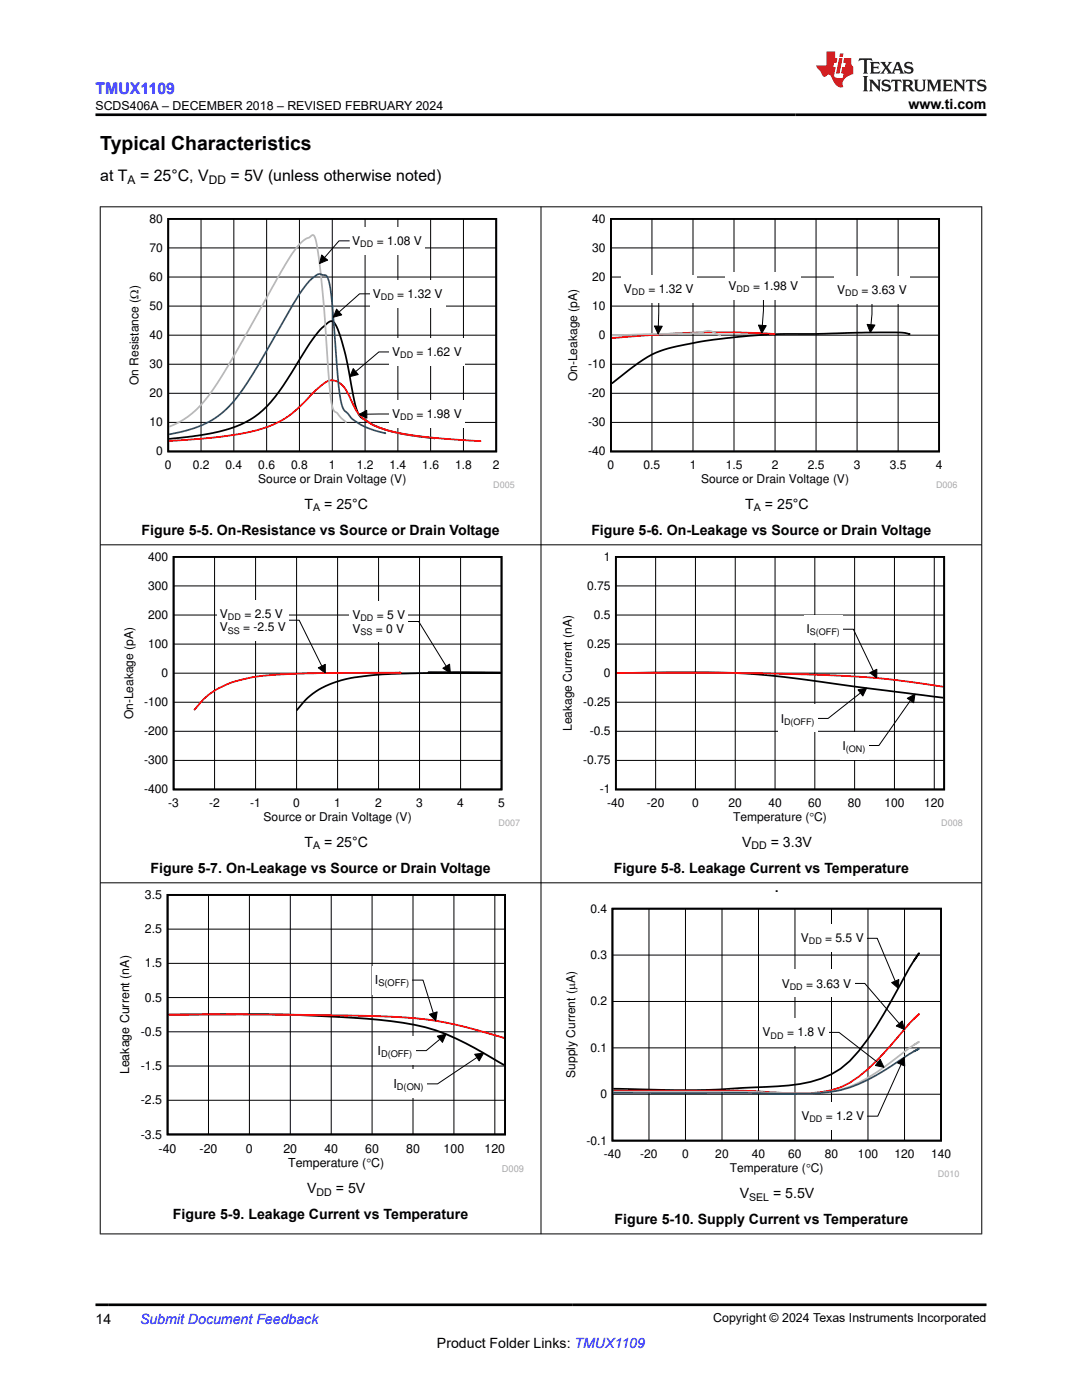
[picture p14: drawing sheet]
<svg xmlns="http://www.w3.org/2000/svg" width="216mm" height="279mm" viewBox="0 0 216 279" stroke-linecap="round" stroke-linejoin="round" font-family="sans-serif">
<defs><g id="words">
<text font-size="3.9" x="20" y="29.9">Typical Characteristics</text>
<text font-size="3.2" fill="#00f" x="19" y="18.7">TMUX1109</text>
<g font-size="3.2">
<text x="20" y="36.1">at T</text>
<text x="27.9" y="36.1">= 25°C, V</text>
<text x="46" y="36.1">= 5V (unless otherwise noted)</text>
</g>
<g font-size="2.8">
<text x="181.3" y="21.8">www.ti.com</text>
<text x="60.8" y="101.5">T</text>
<text x="64.7" y="101.5">= 25°C</text>
<text x="148.7" y="101.5">T</text>
<text x="152.6" y="101.5">= 25°C</text>
<text x="28.2" y="106.7">Figure 5-5. On-Resistance vs Source or Drain Voltage</text>
<text x="118" y="106.7">Figure 5-6. On-Leakage vs Source or Drain Voltage</text>
<text x="60.8" y="169">T</text>
<text x="64.7" y="169">= 25°C</text>
<text x="148.1" y="169">V</text>
<text x="153.8" y="169">= 3.3V</text>
<text x="30" y="174.2">Figure 5-7. On-Leakage vs Source or Drain Voltage</text>
<text x="122.5" y="174.2">Figure 5-8. Leakage Current vs Temperature</text>
<text x="61.3" y="238">V</text>
<text x="67" y="238">= 5V</text>
<text x="147.6" y="239">V</text>
<text x="154.3" y="239">= 5.5V</text>
<text x="34.5" y="243.3">Figure 5-9. Leakage Current vs Temperature</text>
<text x="122.6" y="244.3">Figure 5-10. Supply Current vs Temperature</text>
<text x="19" y="264.2">14</text>
<text x="87.2" y="269">Product Folder Links: TMUX1109</text>
</g>
<text font-size="2.8" fill="#00f" x="27.9" y="264.2">Submit Document Feedback</text>
<g font-size="2.5">
<text x="19.1" y="21.9">SCDS406A – DECEMBER 2018 – REVISED FEBRUARY 2024</text>
<text x="28.9" y="179.4">3.5</text>
<text x="28.9" y="186.2">2.5</text>
<text x="28.9" y="193.1">1.5</text>
<text x="74.8" y="196.4">I</text>
<text x="28.9" y="199.9">0.5</text>
<text x="28.1" y="206.7">-0.5</text>
<text x="25.8" y="214.4" transform="rotate(-90 25.8 214.4)">Leakage Current (nA)</text>
<text x="28.1" y="213.6">-1.5</text>
<text x="75.3" y="210.5">I</text>
<text x="28.1" y="220.4">-2.5</text>
<text x="78.5" y="217.2">I</text>
<text x="28.1" y="227.2">-3.5</text>
<text x="31.7" y="230">-40</text>
<text x="39.8" y="230">-20</text>
<text x="49.1" y="230">0</text>
<text x="56.6" y="230">20</text>
<text x="57.5" y="232.9">Temperature (qC)</text>
<text x="64.7" y="230">40</text>
<text x="72.9" y="230">60</text>
<text x="81" y="230">80</text>
<text x="88.5" y="230">100</text>
<text x="96.7" y="230">120</text>
<text x="142.3" y="263.9">Copyright © 2024 Texas Instruments Incorporated</text>
</g>
<g font-size="2.4">
<text x="25.5" y="36.7">A</text>
<text x="41.7" y="36.7">DD</text>
<text x="29.8" y="44.5">80</text>
<text x="118.2" y="44.5">40</text>
<text x="29.8" y="50.3">70</text>
<text x="70.3" y="48.9">V</text>
<text x="75.2" y="48.9">= 1.08 V</text>
<text x="118.2" y="50.3">30</text>
<text x="29.8" y="56.1">60</text>
<text x="74.4" y="59.5">V</text>
<text x="79.3" y="59.5">= 1.32 V</text>
<text x="118.2" y="56.1">20</text>
<text x="124.5" y="58.4">V</text>
<text x="129.4" y="58.4">= 1.32 V</text>
<text x="145.4" y="57.9">V</text>
<text x="150.3" y="57.9">= 1.98 V</text>
<text x="167" y="58.7">V</text>
<text x="171.9" y="58.7">= 3.63 V</text>
<text x="29.8" y="61.9">50</text>
<text x="118.2" y="61.9">10</text>
<text x="29.8" y="67.7">40</text>
<text x="78.2" y="71.1">V</text>
<text x="83.1" y="71.1">= 1.62 V</text>
<text x="119.5" y="67.7">0</text>
<text x="27.6" y="76.8" transform="rotate(-90 27.6 76.8)">On Resistance (:)</text>
<text x="29.8" y="73.5">30</text>
<text x="115.2" y="76.1" transform="rotate(-90 115.2 76.1)">On-Leakage (pA)</text>
<text x="117.4" y="73.5">-10</text>
<text x="29.8" y="79.3">20</text>
<text x="78.2" y="83.4">V</text>
<text x="83.1" y="83.4">= 1.98 V</text>
<text x="117.4" y="79.3">-20</text>
<text x="29.8" y="85.1">10</text>
<text x="117.4" y="85.1">-30</text>
<text x="31.2" y="90.9">0</text>
<text x="32.9" y="93.6">0</text>
<text x="38.5" y="93.6">0.2</text>
<text x="45" y="93.6">0.4</text>
<text x="51.5" y="93.6">0.6</text>
<text x="58.1" y="93.6">0.8</text>
<text x="65.6" y="93.6">1</text>
<text x="71.2" y="93.6">1.2</text>
<text x="77.7" y="93.6">1.4</text>
<text x="84.3" y="93.6">1.6</text>
<text x="90.8" y="93.6">1.8</text>
<text x="98.4" y="93.6">2</text>
<text x="117.4" y="90.9">-40</text>
<text x="121.2" y="93.6">0</text>
<text x="128.4" y="93.6">0.5</text>
<text x="137.6" y="93.6">1</text>
<text x="144.8" y="93.6">1.5</text>
<text x="154" y="93.6">2</text>
<text x="161.2" y="93.6">2.5</text>
<text x="170.4" y="93.6">3</text>
<text x="177.5" y="93.6">3.5</text>
<text x="186.7" y="93.6">4</text>
<text x="51.5" y="96.4">Source or Drain Voltage (V)</text>
<text x="139.9" y="96.4">Source or Drain Voltage (V)</text>
<text x="29.6" y="111.9">400</text>
<text x="120.5" y="111.9">1</text>
<text x="29.6" y="117.7">300</text>
<text x="117.1" y="117.7">0.75</text>
<text x="29.6" y="123.5">200</text>
<text x="43.9" y="123.3">V</text>
<text x="48.8" y="123.3">= 2.5 V</text>
<text x="70.3" y="123.5">V</text>
<text x="75.2" y="123.5">= 5 V</text>
<text x="118.5" y="123.5">0.5</text>
<text x="29.6" y="129.3">100</text>
<text x="43.9" y="126">V</text>
<text x="48.5" y="126">= -2.5 V</text>
<text x="70.3" y="126.3">V</text>
<text x="75" y="126.3">= 0 V</text>
<text x="117.1" y="129.3">0.25</text>
<text x="160.9" y="126.4">I</text>
<text x="32.2" y="135.1">0</text>
<text x="120.5" y="135.1">0</text>
<text x="26.6" y="143.6" transform="rotate(-90 26.6 143.6)">On-Leakage (pA)</text>
<text x="28.8" y="140.9">-100</text>
<text x="116.4" y="140.9">-0.25</text>
<text x="28.8" y="146.7">-200</text>
<text x="114.1" y="145.9" transform="rotate(-90 114.1 145.9)">Leakage Current (nA)</text>
<text x="117.7" y="146.7">-0.5</text>
<text x="155.8" y="144.2">I</text>
<text x="168.1" y="149.6">I</text>
<text x="28.8" y="152.5">-300</text>
<text x="116.4" y="152.5">-0.75</text>
<text x="28.8" y="158.3">-400</text>
<text x="33.6" y="161.1">-3</text>
<text x="41.7" y="161.1">-2</text>
<text x="49.9" y="161.1">-1</text>
<text x="58.5" y="161.1">0</text>
<text x="66.7" y="161.1">1</text>
<text x="74.9" y="161.1">2</text>
<text x="83.1" y="161.1">3</text>
<text x="91.2" y="161.1">4</text>
<text x="99.4" y="161.1">5</text>
<text x="119.7" y="158.3">-1</text>
<text x="121.2" y="161.1">-40</text>
<text x="129.1" y="161.1">-20</text>
<text x="138.1" y="161.1">0</text>
<text x="145.4" y="161.1">20</text>
<text x="153.3" y="161.1">40</text>
<text x="161.3" y="161.1">60</text>
<text x="169.2" y="161.1">80</text>
<text x="176.5" y="161.1">100</text>
<text x="184.4" y="161.1">120</text>
<text x="52.6" y="163.8">Source or Drain Voltage (V)</text>
<text x="146.3" y="163.9">Temperature (qC)</text>
<text x="154.6" y="178">.</text>
<text x="117.8" y="182.1">0.4</text>
<text x="117.8" y="191.4">0.3</text>
<text x="159.8" y="188.1">V</text>
<text x="164.7" y="188.1">= 5.5 V</text>
<text x="156" y="197.1">V</text>
<text x="160.9" y="197.1">= 3.63 V</text>
<text x="117.8" y="200.6">0.2</text>
<text x="117.8" y="209.9">0.1</text>
<text x="152.2" y="206.9">V</text>
<text x="157" y="206.9">= 1.8 V</text>
<text x="114.8" y="215.1" transform="rotate(-90 114.8 215.1)">Supply Current (PA)</text>
<text x="119.8" y="219.2">0</text>
<text x="159.9" y="223.6">V</text>
<text x="164.8" y="223.6">= 1.2 V</text>
<text x="117" y="228.4">-0.1</text>
<text x="120.5" y="231.2">-40</text>
<text x="127.8" y="231.2">-20</text>
<text x="136.1" y="231.2">0</text>
<text x="142.7" y="231.2">20</text>
<text x="145.6" y="233.9">Temperature (qC)</text>
<text x="150" y="231.2">40</text>
<text x="157.3" y="231.2">60</text>
<text x="164.6" y="231.2">80</text>
<text x="171.2" y="231.2">100</text>
<text x="178.5" y="231.2">120</text>
<text x="185.8" y="231.2">140</text>
</g>
<g font-size="2.1">
<text x="62.5" y="102.1">A</text>
<text x="150.4" y="102.1">A</text>
<text x="62.5" y="169.5">A</text>
<text x="150" y="169.5">DD</text>
<text x="63.2" y="238.6">DD</text>
<text x="149.5" y="239.6">SEL</text>
</g>
<g font-size="1.8">
<text x="71.9" y="49.3">DD</text>
<text x="76" y="59.9">DD</text>
<text x="126.1" y="58.8">DD</text>
<text x="147" y="58.3">DD</text>
<text x="168.6" y="59.1">DD</text>
<text x="79.9" y="71.5">DD</text>
<text x="79.9" y="83.9">DD</text>
<text x="45.5" y="123.7">DD</text>
<text x="71.9" y="123.9">DD</text>
<text x="45.5" y="126.4">SS</text>
<text x="71.9" y="126.7">SS</text>
<text x="161.6" y="126.8">S(OFF)</text>
<text x="156.5" y="144.6">D(OFF)</text>
<text x="168.8" y="150">(ON)</text>
<text x="161.4" y="188.5">DD</text>
<text x="75.5" y="196.9">S(OFF)</text>
<text x="157.6" y="197.5">DD</text>
<text x="153.8" y="207.3">DD</text>
<text x="76" y="210.9">D(OFF)</text>
<text x="79.2" y="217.6">D(ON)</text>
<text x="161.5" y="224">DD</text>
</g>
<g font-size="1.8" fill="#a8a8a8">
<text x="98.4" y="97.4">D005</text>
<text x="186.8" y="97.4">D006</text>
<text x="99.5" y="164.9">D007</text>
<text x="187.8" y="164.9">D008</text>
<text x="100.2" y="234">D009</text>
<text x="187.2" y="235">D010</text>
</g>
</g></defs>
<path d="M33.6 43.7h65.4v46.4h-65.4zM86.6 87.5h.2l-6-.8-3.9-.9a14.7 14.7 0 0 1-4.2-2.1l-.7-.4-.4-.6a52.6 52.6 0 0 1-2.2-9.9l-.7-2.9a14.9 14.9 0 0 0-2.2-5.7 1.66 1.66 0 0 0-1.8 .8 32.9 32.9 0 0 0-5.5 7.7l-3.3 5.2a19.2 19.2 0 0 1-13.7 8.6l-4 .6-4.5 .5" fill="none" stroke="#000" stroke-width=".35"/>
<g fill="none" stroke="#000" stroke-width=".2">
<path d="M33.6 55.3h65.4M33.6 49.5h65.4M40.1 43.7v46.4M46.7 43.7v46.4M53.2 43.7v46.4M59.7 43.7v46.4M66.3 43.7v46.4M72.8 43.7v46.4M79.4 43.7v46.4M85.9 43.7v46.4M92.5 43.7v46.4M33.6 78.5h65.4"/>
<path d="M33.6 72.7h65.4M33.6 66.9h65.4M33.6 61.1h65.4M33.6 84.3h65.4M71.6 82.7l1.6-.8v1.6zM77.7 82.6l-4.5 .1"/>
</g>
<path d="M33.7 88l6.9-.5 4.3-.5 4.3-.7 3.5-.9a19.2 19.2 0 0 0 9.2-6.4l1.9-1.8a2.93 2.93 0 0 1 3.2-1.1 5.1 5.1 0 0 1 2.8 3.1 9.4 9.4 0 0 0 2.9 4.5 18 18 0 0 0 7.3 2.8l6.5 .9 9.4 .6h-.2" fill="none" stroke="#f00" stroke-width=".35"/>
<path d="M68.9 84.1l.1 .2-1.1-1a2.42 2.42 0 0 0-1.2-1.2l-.3-.6a68.5 68.5 0 0 1-1.2-11.6 155.2 155.2 0 0 0-2.3-22.4l-.5-.6-.6 .4a9.1 9.1 0 0 0-4.1 4.2l-11.9 21-3.5 5.6-2.1 2.6-1.9 1.8-2.1 1.5-2.5 1.2" fill="none" stroke="#b8b8b8" stroke-width=".35"/>
<path d="M76.8 86.4l.1 .1-2.3-.6-2-.8a9.3 9.3 0 0 1-3.6-2.9l-.5-.6-.4-1.1a126.5 126.5 0 0 1-1.4-14.8l-.6-6.4-.3-2.5a2.49 2.49 0 0 0-.9-1.9h-.4a1.47 1.47 0 0 0-1.9 .5 29 29 0 0 0-5.6 8l-7.2 12.3-2.5 3.6-1.8 2.1-2.6 2-2.3 1.3-2.9 1.1-4 .9" fill="none" stroke="#295c75" stroke-width=".35"/>
<path d="M71.6 82.7l1.6-.8v1.6z" fill="#000"/>
<path d="M77.7 79.9h15v5.4h-15z" fill-rule="evenodd" fill="#fff"/>
<path d="M70.5 73.6l1 1.1-1.7 .5z" fill="#000"/>
<path d="M70.5 73.6l1 1.1-1.7 .5zM77.7 70.2h-2.1l-4.6 3.9" fill="none" stroke="#000" stroke-width=".2"/>
<path d="M77.7 67.5h15v5.5h-15z" fill-rule="evenodd" fill="#fff"/>
<path d="M64.2 50.9l1.2 1-1.6 .7z" fill="#000"/>
<path d="M64.2 50.9l1.2 1-1.6 .7zM69.8 48.1h-2.2l-2.8 3.3" fill="none" stroke="#000" stroke-width=".2"/>
<path d="M69.8 45.4h14.9v5.4h-14.9z" fill-rule="evenodd" fill="#fff"/>
<path d="M67.2 61.7l1 1.2-1.7 .4z" fill="#000"/>
<path d="M73.9 58.6h-2.2l-4 3.7M67.2 61.7l1 1.2-1.7 .4z" fill="none" stroke="#000" stroke-width=".2"/>
<g fill="#fff">
<path d="M73.9 55.9h14.9v5.5h-14.9z" fill-rule="evenodd"/>
<path d="M112.8 42.7h78.3v54.8h-78.3z" fill-rule="evenodd"/>
</g>
<path d="M121.9 43.7h65.5v46.4h-65.5zM181.3 66.6l.2 .1-.5-.1a93.6 93.6 0 0 0-13.3-.1l-4.9 .1a118.8 118.8 0 0 0-29.4 2.9 22.2 22.2 0 0 0-8.8 5.1l-2.5 1.9" fill="none" stroke="#000" stroke-width=".35"/>
<g fill="none" stroke="#000" stroke-width=".2">
<path d="M121.9 55.3h65.5M121.9 49.5h65.5M130.1 43.7v46.4M138.3 43.7v46.4M146.5 43.7v46.4M154.7 43.7v46.4M162.8 43.7v46.4M171 43.7v46.4M179.2 43.7v46.4M121.9 78.5h65.5M121.9 72.7h65.5M121.9 66.9h65.5"/>
<path d="M121.9 61.1h65.5M173 64.7l1.6 .2-.9 1.5zM174 60.6l-.2 4.2M121.9 84.3h65.5"/>
</g>
<path d="M154.3 66.6l.2 .1-7.6-.4-7.8 .1-5.7 .2-11.3 .9" fill="none" stroke="#f00" stroke-width=".35"/>
<path d="M143.5 66.9h.2a3.9 3.9 0 0 0-3.8-.6l-.9 .2-16.9 .4" fill="none" stroke="#b8b8b8" stroke-width=".35"/>
<path d="M173 64.7l1.6 .2-.9 1.5z" fill="#000"/>
<path d="M166.5 55.1h15v5.5h-15z" fill-rule="evenodd" fill="#fff"/>
<path d="M151.3 64.9l1.6 .1-.9 1.5z" fill="#000"/>
<path d="M152.3 59.8l-.2 5.1M151.3 64.9l1.6 .1-.9 1.5z" fill="none" stroke="#000" stroke-width=".2"/>
<path d="M144.9 54.4h14.9v5.4h-14.9z" fill-rule="evenodd" fill="#fff"/>
<path d="M130.6 65.1h1.5l-.8 1.5z" fill="#000"/>
<path d="M130.6 65.1h1.5l-.8 1.5zM131.4 60.3v4.8" fill="none" stroke="#000" stroke-width=".2"/>
<g fill="#fff">
<path d="M124 54.9h14.9v5.4h-14.9z" fill-rule="evenodd"/>
<path d="M24.2 110.2h79.6v54.7h-79.6z" fill-rule="evenodd"/>
</g>
<path d="M34.6 111.1h65.5v46.5h-65.5zM99.9 134.2h-14.5l14.5 .1h-14.5l-9.9 .3-4.8 .6-1.7 .3-2.5 .8-2.4 1.1a14.6 14.6 0 0 0-4.9 4.4" fill="none" stroke="#000" stroke-width=".35"/>
<g fill="none" stroke="#000" stroke-width=".2">
<path d="M34.6 116.9h65.5M42.8 111.1v46.5M51 111.1v46.5M59.2 111.1v46.5M67.4 111.1v46.5M75.5 111.1v46.5M83.7 111.1v46.5M91.9 111.1v46.5M34.6 134.3h65.5M34.6 128.5h65.5M34.6 122.7h65.5M57.6 123.8h2.1l4.5 9.1"/>
<path d="M63.5 133.3l1.4-.7v1.7zM34.6 151.8h65.5M34.6 145.9h65.5M34.6 140.1h65.5"/>
</g>
<path d="M79.6 134.2h.3l-16.6 .1-7.4 .3a26.8 26.8 0 0 0-12.7 3 14.3 14.3 0 0 0-4.5 4.1" fill="none" stroke="#f00" stroke-width=".35"/>
<path d="M63.5 133.3l1.4-.7v1.7z" fill="#000"/>
<path d="M43.4 119.7h14.2v8.1h-14.2z" fill-rule="evenodd" fill="#fff"/>
<path d="M88.4 133.4l1.3-.9 .2 1.8z" fill="#000"/>
<path d="M81.4 124h2.1l5.5 9M88.4 133.4l1.3-.9 .2 1.8z" fill="none" stroke="#000" stroke-width=".2"/>
<g fill="#fff">
<path d="M69.8 120h11.6v8.1h-11.6z" fill-rule="evenodd"/>
<path d="M111.8 110.2h80.3v54.7h-80.3z" fill-rule="evenodd"/>
</g>
<path d="M122.9 111.1h65.5v46.5h-65.5zM123 134.3h2.4a259.5 259.5 0 0 1 28.4 .5l34.4 4.5" fill="none" stroke="#000" stroke-width=".35"/>
<g fill="none" stroke="#000" stroke-width=".2">
<path d="M122.9 116.9h65.5M130.8 111.1v46.5M138.8 111.1v46.5M146.7 111.1v46.5M154.7 111.1v46.5M162.6 111.1v46.5M170.5 111.1v46.5M178.5 111.1v46.5M186.4 111.1v46.5M122.9 134.3h65.5M122.9 128.5h65.5M122.9 122.7h65.5"/>
<path d="M171.2 137.7l1.7-.4-.7 1.6zM171.7 138.3l-6.5 5.1h-2.1M122.9 151.8h65.5M122.9 145.9h65.5M122.9 140.1h65.5"/>
</g>
<path d="M123 134.3a710.7 710.7 0 0 1 51.9 1l5.9 .7 7.4 1.1" fill="none" stroke="#f00" stroke-width=".35"/>
<path d="M171.2 137.7l1.7-.4-.7 1.6z" fill="#000"/>
<path d="M155.3 140.7h7.8v5.4h-7.8z" fill-rule="evenodd" fill="#fff"/>
<path d="M173.6 134.2l1.4-.6-.1 1.7z" fill="#000"/>
<path d="M168.1 125.6h2.2l4 8.3M173.6 134.2l1.4-.6-.1 1.7z" fill="none" stroke="#000" stroke-width=".2"/>
<path d="M160.4 122.9h7.7v5.4h-7.7z" fill-rule="evenodd" fill="#fff"/>
<path d="M181 139.4l1.6-.9-.3 1.8z" fill="#000"/>
<path d="M181 139.4l1.6-.9-.3 1.8zM181.7 139.8l-6.3 9h-2.2" fill="none" stroke="#000" stroke-width=".2"/>
<g fill="#fff">
<path d="M167.6 146.1h5.6v5.4h-5.6z" fill-rule="evenodd"/>
<path d="M23.4 177.6h81.2v56.4h-81.2z" fill-rule="evenodd"/>
</g>
<path d="M33.4 178.6h67.4v47.8h-67.4zM33.6 202.5a368.5 368.5 0 0 1 44.5 1.3 40.8 40.8 0 0 1 18.4 6.4l4.1 2.4" fill="none" stroke="#000" stroke-width=".36"/>
<g fill="none" stroke="#000" stroke-width=".2">
<path d="M41.6 178.6v47.8M49.8 178.6v47.8M57.9 178.6v47.8M66.1 178.6v47.8M74.2 178.6v47.8M82.4 178.6v47.8M90.6 178.6v47.8M98.7 178.6v47.8M33.4 199.1h67.4M33.4 192.3h67.4M33.4 185.4h67.4M33.4 219.6h67.4"/>
<path d="M33.4 212.7h67.4M33.4 205.9h67.4M94.7 210.4l1.8-.2-.9 1.5zM95.2 211.1l-7.9 5.2h-2.2"/>
</g>
<path d="M33.6 202.5a1064.8 1064.8 0 0 1 46.8 .5 81.2 81.2 0 0 1 20.2 4.1" fill="none" stroke="#f00" stroke-width=".36"/>
<path d="M94.7 210.4l1.8-.2-.9 1.5z" fill="#000"/>
<path d="M78 213.5h7.1v5.6h-7.1z" fill-rule="evenodd" fill="#fff"/>
<path d="M85.7 202.4l1.5-.5-.3 1.8z" fill="#000"/>
<path d="M82.2 195.6h2.2l2.1 6.6M85.7 202.4l1.5-.5-.3 1.8z" fill="none" stroke="#000" stroke-width=".2"/>
<path d="M74.3 192.8h7.9v5.6h-7.9z" fill-rule="evenodd" fill="#fff"/>
<path d="M87.3 206.8l1.7-.4-.7 1.6z" fill="#000"/>
<path d="M87.3 206.8l1.7-.4-.7 1.6zM87.8 207.4l-2.8 2.3h-2.1" fill="none" stroke="#000" stroke-width=".2"/>
<g fill="#fff">
<path d="M74.8 206.9h8.1v5.6h-8.1z" fill-rule="evenodd"/>
<path d="M112.5 177.6h78.9v57.4h-78.9z" fill-rule="evenodd"/>
</g>
<path d="M122.2 181.3h65.6v46.3h-65.6zM182.3 191.8l1.1-1.6-1.9 3-2.3 4a67 67 0 0 1-9.6 14.6 19.4 19.4 0 0 1-12.2 4.8l-6.9 .4a243.6 243.6 0 0 1-28.1 .3" fill="none" stroke="#000" stroke-width=".35"/>
<g fill="none" stroke="#000" stroke-width=".2">
<path d="M122.2 199.9h65.6M122.2 190.6h65.6M129.5 181.3v46.4M136.8 181.3v46.4M144.1 181.3v46.4M151.3 181.3v46.4M158.6 181.3v46.4M165.9 181.3v46.4M172.9 187.3h2.1l3.6 8.5M173.2 181.3v46.4M177.9 196.1l1.4-.6-.1 1.7zM180.5 181.3v46.4"/>
<path d="M122.2 218.4h65.6M122.2 209.1h65.6"/>
</g>
<path d="M182.3 203.4l1.1-1-1.9 1.9-2.3 2.6a43.3 43.3 0 0 1-9.6 9.2 18.4 18.4 0 0 1-10 2.1h-2.2a164.9 164.9 0 0 0-19.2-.5l-15.8-.1" fill="none" stroke="#f00" stroke-width=".35"/>
<path d="M182.3 208.6l1.1-.7-1.1 .7a92 92 0 0 1-11 7.5 24.3 24.3 0 0 1-11.7 2.1h-2.2a655.6 655.6 0 0 0-31.9-.4h-3.1" fill="none" stroke="#b8b8b8" stroke-width=".35"/>
<path d="M182.3 209.9l1.1-.6a54.2 54.2 0 0 0-7 4.4 26.9 26.9 0 0 1-16.8 4.6l-11.4-.2h-25.8" fill="none" stroke="#295c75" stroke-width=".35"/>
<path d="M177.9 196.1l1.4-.6-.1 1.7z" fill="#000"/>
<path d="M159.3 184.6h13.6v5.4h-13.6z" fill-rule="evenodd" fill="#fff"/>
<path d="M178.8 204.8l1.2-1 .5 1.6z" fill="#000"/>
<path d="M170.4 196.3h2.2l6.8 8M178.8 204.8l1.2-1 .5 1.6z" fill="none" stroke="#000" stroke-width=".2"/>
<path d="M155.4 193.6h15v5.4h-15z" fill-rule="evenodd" fill="#fff"/>
<path d="M175.6 211.4l.8 1.6-1.7-.4z" fill="#000"/>
<path d="M165.3 206h2.1l7.7 6M175.6 211.4l.8 1.6-1.7-.4z" fill="none" stroke="#000" stroke-width=".2"/>
<path d="M151.6 203.3h13.7v5.4h-13.7z" fill-rule="evenodd" fill="#fff"/>
<path d="M179.1 212.1l1.4-1.1v1.8z" fill="#000"/>
<path d="M179.1 212.1l1.4-1.1v1.8zM179.8 212.4l-4.6 10.4h-2.2" fill="none" stroke="#000" stroke-width=".2"/>
<path d="M159.4 220h13.6v5.5h-13.6z" fill-rule="evenodd" fill="#fff"/>
<path d="M19.9 41.3h176.1M20 41.2v205.1M107.9 41.2v205.1M195.9 41.2v205.1M19.9 108.7h176.1M19.9 176.2h176.1M19.9 246.3h176.1" fill="none" stroke="#000" stroke-width=".2"/>
<path d="M171.5 11.6l-.2 .6 .5-.2h.6v.1v2.2l-.2 .4h1l-.2-.4v-2.2v-.1h.5l.5 .2-.1-.6zM173.6 12.4l.2 .3v1.6l-.2 .4h1.9l.1-.6a1.08 1.08 0 0 1-1.3 .2v-.7h.6l.4 .2v-.7l-.4 .2h-.6v-.5l.2-.2a1 1 0 0 1 1 .3l-.1-.5zM175.7 12.4l.9 1.1-1 1.2h.9l-.2-.2 .5-.8 .4 .8-.2 .2h1.6l-.2-.2 .2-.5h.9l.1 .5-.1 .2h.9l-.2-.4-.8-1.9h-.5l-.9 2.1-.9-1.1 .9-1h-.8l.2 .2-.4 .6-.4-.6 .2-.2zM179 12.8l.4 1h-.7zM180.7 12.5a.65 .65 0 0 0-.2 .7 .65 .65 0 0 0 .6 .5l.6 .1 .1 .3a.79 .79 0 0 1-.7 .4 .79 .79 0 0 1-.7-.5l.1 .7 .2-.1a.93 .93 0 0 0 1.1 0 .93 .93 0 0 0 .4-.9 1.46 1.46 0 0 0-1.2-.6l-.1-.3a1.09 1.09 0 0 1 1.2 .2l-.2-.6-.1 .1-.5-.2zM172.2 15.2l.2 .4v2.2l-.2 .4h1l-.2-.4v-2.2l.2-.4zM173.4 15.9l.2 .4v1.5l-.2 .4h.8l-.3-.4 .1-1.3 1.6 1.8v-2l.2-.4h-.7l.1 .2 .1 1.1-1.2-1.3zM176.2 16a.65 .65 0 0 0-.2 .8 .65 .65 0 0 0 .6 .4l.6 .2 .1 .2a.79 .79 0 0 1-.7 .4 .79 .79 0 0 1-.7-.5l.1 .7 .2-.1a.93 .93 0 0 0 1.1 .1 .93 .93 0 0 0 .4-1 1.46 1.46 0 0 0-1.2-.5l-.1-.4a1.09 1.09 0 0 1 1.2 .2l-.1-.6-.2 .1-.5-.1zM177.9 15.9l-.1 .6a.63 .63 0 0 1 .8-.3v1.6l-.3 .4h1l-.2-.4v-1.6a.66 .66 0 0 1 .8 .3l-.1-.6zM180 15.9l.2 .4v1.5l-.2 .4h1l-.2-.2-.1-.7h.5l.1 .2a.79 .79 0 0 0 1.2 .6l-1-.9a.61 .61 0 0 0 .6-.6 .61 .61 0 0 0-.5-.7zM180.8 16.2h.1a.47 .47 0 0 1 .5 .1 .47 .47 0 0 1 .1 .5l-.1 .1-.7 .1zM182.3 15.9l.2 .2a2.27 2.27 0 0 0 .4 2 1.04 1.04 0 0 0 1.7-.7v-1.3l.2-.2h-.8l.2 .4v1.1a.6 .6 0 0 1-.6 .6 .6 .6 0 0 1-.6-.6v-1.1l.3-.4zM184.9 15.9l.2 .4v1.5l-.2 .4h.8l-.3-.4v-1.4l.9 1.9 .9-1.9v1.4l-.3 .4h1l-.2-.4v-1.5l.2-.4h-.8l-.7 1.5-.6-1.5zM188.1 15.9l.2 .4v1.5l-.2 .4h1.9l.1-.6a1.09 1.09 0 0 1-1.3 .2v-.7h.6l.4 .2v-.6l-.4 .2h-.6v-.6l.2-.1a1.01 1.01 0 0 1 1 .3l-.1-.6zM190.2 15.9l.3 .4v1.5l-.3 .4h.8l-.2-.4v-1.3l1.6 1.8v-2l.2-.4h-.7l.2 .2v1.1l-1.2-1.3zM192.8 15.9l-.1 .6a.63 .63 0 0 1 .8-.3v1.6l-.3 .4h1l-.2-.4v-1.6a.66 .66 0 0 1 .8 .3l-.1-.6zM195.2 16a.65 .65 0 0 0-.2 .8 .65 .65 0 0 0 .6 .4l.6 .2 .2 .2a.79 .79 0 0 1-.7 .4 .79 .79 0 0 1-.7-.5l.1 .7 .2-.1a.93 .93 0 0 0 1 .1 .93 .93 0 0 0 .5-1 1.46 1.46 0 0 0-1.3-.5v-.4a1.09 1.09 0 0 1 1.2 .2l-.2-.6-.2 .1-.5-.1z" fill="#231f20"/>
<path d="M164.9 10.3v2.7h-2l.1 .4 .8 1a.95 .95 0 0 0 1 .9 .59 .59 0 0 1 .5-.4 .59 .59 0 0 1 .5 .3l.4 .8a1.59 1.59 0 0 0 2.1 1.4 1.61 1.61 0 0 1 1-2.3l1-.3-.1-1.5a1.59 1.59 0 0 1-.3-1.7h-1.5l-.2 .9h.6l-.2 .9h-.5l-.2 .9v.3l.4 .1-.1 .9h-.7a.73 .73 0 0 1-1-.7l.3-1.5h-.5l.1-.9h.5l.2-.9h-.5v-1.3zM167.4 11.6l-.6 3.1h.7l.6-3.1zM167.6 10.7l-.1 .6h.7l.1-.6z" fill="#ed1c24"/>
<path d="M19 22.9h177.8M19 260.4h177.8" fill="none" stroke="#000" stroke-width=".53"/>
<use href="#words"/>
</svg>
